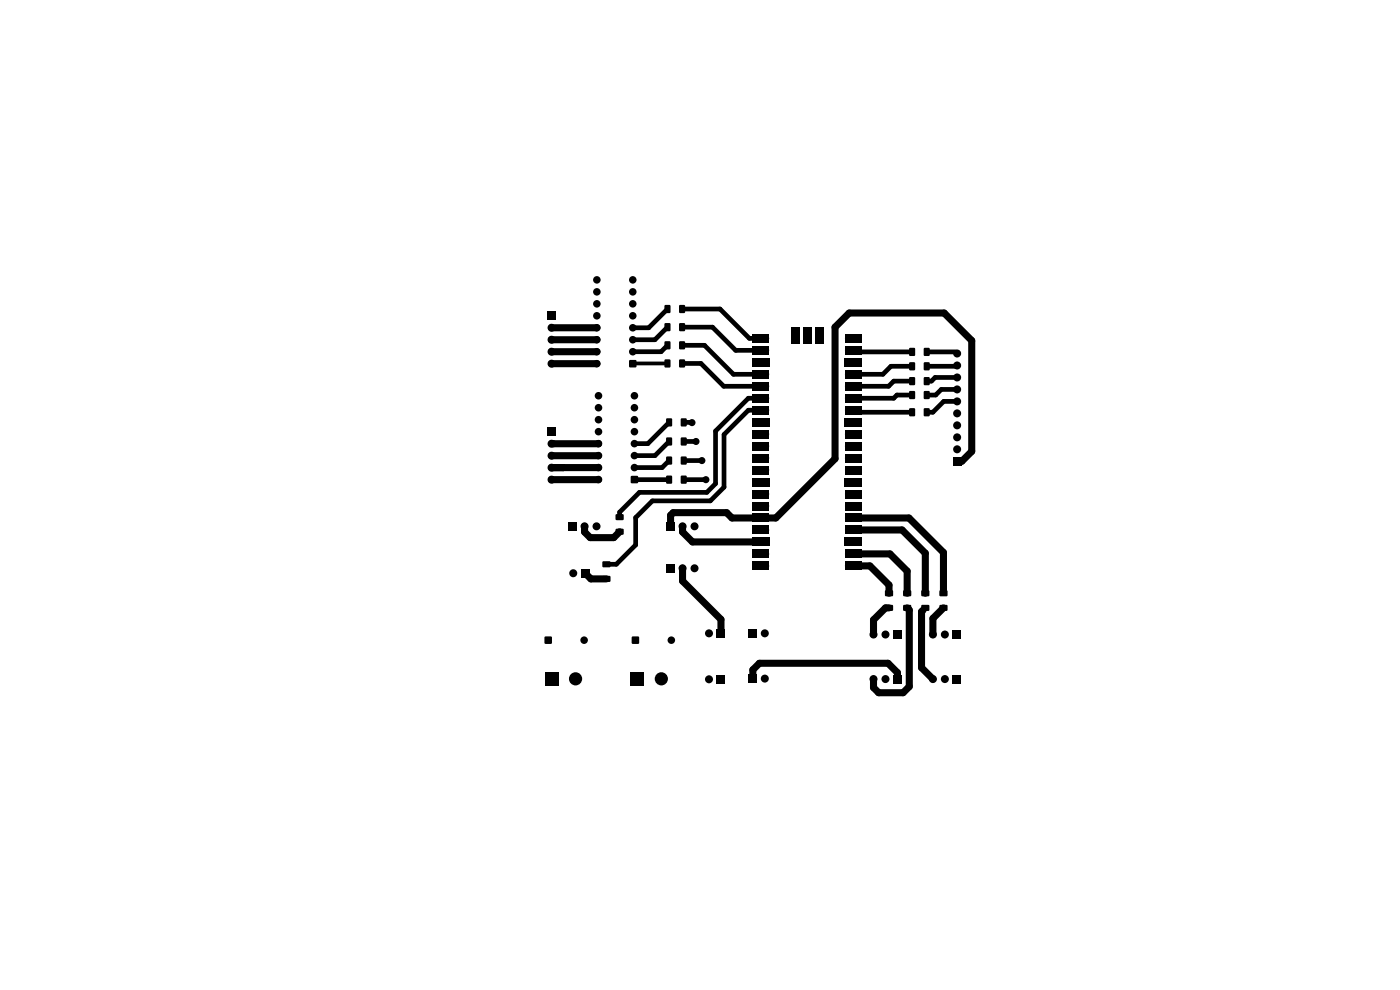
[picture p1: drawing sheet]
<svg xmlns="http://www.w3.org/2000/svg" width="297mm" height="210mm" viewBox="0 0 297 210" stroke-linecap="round" stroke-linejoin="round" font-family="sans-serif">
<g fill="#000">
<path d="M116.2 66.1h1.7v1.7h-1.7zM133.5 76.4h1.5v1.5h-1.5zM141 64.7h1.2v1.7h-1.2zM141 76.3h1.2v1.6h-1.2zM141 72.4h1.2v1.7h-1.2zM141 68.6h1.2v1.6h-1.2zM144.1 64.7h1.2v1.7h-1.2zM144.1 76.3h1.2v1.6h-1.2zM144.1 72.4h1.2v1.7h-1.2zM144.1 68.6h1.2v1.6h-1.2zM159.7 70.9h3.5v1.7h-3.5zM159.7 73.5h3.5v1.7h-3.5z"/>
<path d="M161.5 76h1.7v1.7h-1.7zM159.7 76h3.5v1.7h-3.5zM159.7 78.6h3.5v1.7h-3.5zM167.8 69.4h1.7v3.5h-1.7zM170.4 69.4h1.7v3.5h-1.7zM170.4 71.2h1.7v1.7h-1.7zM172.9 69.4h1.7v3.5h-1.7zM179.2 76h1.7v1.7h-1.7zM179.2 78.6h3.6v1.7h-3.6zM179.2 76h3.6v1.7h-3.6zM179.2 73.5h3.6v1.7h-3.6zM179.2 70.9h3.6v1.7h-3.6z"/>
<path d="M192.9 76.9h1.2v1.6h-1.2zM192.9 73.8h1.2v1.7h-1.2zM196 76.9h1.2v1.6h-1.2zM196 73.8h1.2v1.7h-1.2zM116.2 90.7h1.7v1.7h-1.7zM141.4 96.9h1.1v1.6h-1.1zM141.4 92.8h1.1v1.7h-1.1zM141.4 88.8h1.1v1.6h-1.1zM144.5 96.9h1.1v1.6h-1.1zM144.5 92.8h1.1v1.7h-1.1zM144.5 88.8h1.1v1.6h-1.1zM159.7 81.1h3.5v1.7h-3.5z"/>
<path d="M159.7 83.6h3.5v1.7h-3.5zM159.7 86.2h3.5v1.7h-3.5zM161.5 88.7h1.7v1.7h-1.7zM159.7 88.7h3.5v1.7h-3.5zM159.7 91.3h3.5v1.7h-3.5zM159.7 93.8h3.5v1.7h-3.5zM159.7 96.3h3.5v1.7h-3.5zM159.7 98.9h3.5v1.7h-3.5zM179.2 88.7h1.7v1.7h-1.7zM179.2 98.9h3.6v1.7h-3.6zM179.2 96.3h3.6v1.7h-3.6zM179.2 93.8h3.6v1.7h-3.6z"/>
<path d="M179.2 91.3h3.6v1.7h-3.6zM179.2 88.7h3.6v1.7h-3.6zM179.2 86.2h3.6v1.7h-3.6zM179.2 83.6h3.6v1.7h-3.6zM179.2 81.1h3.6v1.7h-3.6zM192.9 80h1.2v1.7h-1.2zM192.9 83h1.2v1.6h-1.2zM192.9 86.6h1.2v1.7h-1.2zM196 80h1.2v1.7h-1.2zM196 83h1.2v1.6h-1.2zM196 86.6h1.2v1.7h-1.2zM202.2 97h1.7v1.7h-1.7z"/>
<path d="M120.6 110.8h1.7v1.7h-1.7zM130.6 112.2h1.7v1.2h-1.7zM130.6 109.1h1.7v1.2h-1.7zM133.9 101h1.4v1.5h-1.4zM141.4 100.9h1.1v1.7h-1.1zM141.4 110.8h1.7v1.7h-1.7zM144.5 100.9h1.1v1.7h-1.1zM161.5 101.4h1.7v1.7h-1.7zM159.7 101.4h3.5v1.7h-3.5zM159.7 104h3.5v1.7h-3.5zM159.7 106.5h3.5v1.7h-3.5zM159.7 109h3.5v1.7h-3.5z"/>
<path d="M159.7 111.6h3.5v1.7h-3.5zM161.5 114.1h1.7v1.7h-1.7zM159.7 114.1h3.5v1.7h-3.5zM159.7 116.7h3.5v1.7h-3.5zM159.7 119.2h3.5v1.7h-3.5zM179.2 114.1h1.7v1.7h-1.7zM179.2 101.4h1.7v1.7h-1.7zM179.2 119.2h3.6v1.7h-3.6zM179.2 116.7h3.6v1.7h-3.6zM179.2 114.1h3.6v1.7h-3.6zM179.2 111.6h3.6v1.7h-3.6zM179.2 109h3.6v1.7h-3.6z"/>
<path d="M179.2 106.5h3.6v1.7h-3.6zM179.2 104h3.6v1.7h-3.6zM179.2 101.4h3.6v1.7h-3.6zM115.6 135.1h1.4v1.4h-1.4zM123.3 120.8h1.7v1.7h-1.7zM127.8 122.2h1.7v1.2h-1.7zM127.8 119.1h1.7v1.2h-1.7zM134.1 135.1h1.4v1.4h-1.4zM141.4 119.7h1.7v1.7h-1.7zM152.1 133.5h1.7v1.7h-1.7zM158.9 133.5h1.7v1.7h-1.7zM187.8 128.4h1.6v1.1h-1.6z"/>
<path d="M187.8 125.3h1.6v1.1h-1.6zM189.5 133.8h1.7v1.7h-1.7zM191.6 128.4h1.7v1.1h-1.7zM191.6 125.3h1.7v1.1h-1.7zM195.5 128.4h1.6v1.1h-1.6zM195.5 125.3h1.6v1.1h-1.6zM199.3 128.4h1.7v1.1h-1.7zM199.3 125.3h1.7v1.1h-1.7zM202.1 133.8h1.7v1.7h-1.7zM115.6 142.6h2.8v2.8h-2.8zM133.8 142.6h2.8v2.8h-2.8zM152.1 143.3h1.7v1.7h-1.7z"/>
<path d="M158.9 143.1h1.7v1.7h-1.7zM189.5 143.2h1.7v1.7h-1.7zM202.1 143.2h1.7v1.7h-1.7z"/>
<circle cx="126.6" cy="59.4" r=".8"/>
<circle cx="134.2" cy="59.4" r=".8"/>
<circle cx="117" cy="77.1" r=".85"/>
<circle cx="117" cy="72.1" r=".85"/>
<circle cx="117" cy="69.5" r=".85"/>
<circle cx="117" cy="74.6" r=".85"/>
<circle cx="126.6" cy="74.6" r=".8"/>
<circle cx="126.6" cy="77.1" r=".8"/>
<circle cx="126.6" cy="61.9" r=".8"/>
<circle cx="126.6" cy="69.5" r=".8"/>
<circle cx="126.6" cy="64.4" r=".8"/>
<circle cx="126.6" cy="67" r=".8"/>
<circle cx="126.6" cy="72.1" r=".8"/>
<circle cx="134.2" cy="69.5" r=".8"/>
<circle cx="134.2" cy="67" r=".8"/>
<circle cx="134.2" cy="64.4" r=".8"/>
<circle cx="134.2" cy="72.1" r=".8"/>
<circle cx="134.2" cy="74.6" r=".8"/>
<circle cx="134.2" cy="61.9" r=".8"/>
<circle cx="162.3" cy="79.4" r=".85"/>
<circle cx="162.3" cy="74.3" r=".85"/>
<circle cx="162.3" cy="71.8" r=".85"/>
<circle cx="168.7" cy="72" r=".85"/>
<circle cx="173.8" cy="72" r=".85"/>
<circle cx="180.1" cy="71.8" r=".85"/>
<circle cx="180.1" cy="74.3" r=".85"/>
<circle cx="180.1" cy="79.4" r=".85"/>
<circle cx="203" cy="77.5" r=".85"/>
<circle cx="203" cy="75" r=".85"/>
<circle cx="117" cy="94.1" r=".85"/>
<circle cx="117" cy="99.2" r=".85"/>
<circle cx="117" cy="96.7" r=".85"/>
<circle cx="127" cy="86.5" r=".8"/>
<circle cx="127" cy="91.6" r=".8"/>
<circle cx="127" cy="89" r=".8"/>
<circle cx="127" cy="94.1" r=".8"/>
<circle cx="127" cy="83.9" r=".8"/>
<circle cx="127" cy="99.2" r=".8"/>
<circle cx="127" cy="96.6" r=".8"/>
<circle cx="134.6" cy="96.6" r=".8"/>
<circle cx="134.6" cy="89" r=".8"/>
<circle cx="134.6" cy="94.1" r=".8"/>
<circle cx="134.6" cy="91.6" r=".8"/>
<circle cx="134.6" cy="83.9" r=".8"/>
<circle cx="134.6" cy="99.2" r=".8"/>
<circle cx="134.6" cy="86.5" r=".8"/>
<circle cx="146.8" cy="89.6" r=".75"/>
<circle cx="147.6" cy="93.6" r=".75"/>
<circle cx="148.9" cy="97.7" r=".75"/>
<circle cx="162.3" cy="84.5" r=".85"/>
<circle cx="162.3" cy="92.1" r=".85"/>
<circle cx="162.3" cy="81.9" r=".85"/>
<circle cx="162.3" cy="87" r=".85"/>
<circle cx="162.3" cy="94.6" r=".85"/>
<circle cx="162.3" cy="97.2" r=".85"/>
<circle cx="162.3" cy="99.7" r=".85"/>
<circle cx="180.1" cy="97.2" r=".85"/>
<circle cx="180.1" cy="87" r=".85"/>
<circle cx="180.1" cy="92.1" r=".85"/>
<circle cx="180.1" cy="84.5" r=".85"/>
<circle cx="180.1" cy="81.9" r=".85"/>
<circle cx="180.1" cy="99.7" r=".85"/>
<circle cx="180.1" cy="94.6" r=".85"/>
<circle cx="203" cy="82.6" r=".85"/>
<circle cx="203" cy="90.2" r=".85"/>
<circle cx="203" cy="80.1" r=".85"/>
<circle cx="203" cy="92.8" r=".85"/>
<circle cx="203" cy="87.7" r=".85"/>
<circle cx="203" cy="85.1" r=".85"/>
<circle cx="203" cy="95.3" r=".85"/>
<circle cx="117" cy="101.7" r=".85"/>
<circle cx="124" cy="111.6" r=".85"/>
<circle cx="126.5" cy="111.6" r=".85"/>
<circle cx="127" cy="101.7" r=".8"/>
<circle cx="144.8" cy="111.6" r=".85"/>
<circle cx="147.3" cy="111.6" r=".85"/>
<circle cx="149.7" cy="101.7" r=".75"/>
<circle cx="162.3" cy="109.9" r=".85"/>
<circle cx="162.3" cy="104.8" r=".85"/>
<circle cx="162.3" cy="112.4" r=".85"/>
<circle cx="162.3" cy="107.3" r=".85"/>
<circle cx="162.3" cy="117.5" r=".85"/>
<circle cx="180.1" cy="117.5" r=".85"/>
<circle cx="180.1" cy="107.3" r=".85"/>
<circle cx="180.1" cy="104.8" r=".85"/>
<circle cx="180.1" cy="112.4" r=".85"/>
<circle cx="180.1" cy="109.9" r=".85"/>
<circle cx="121.6" cy="121.6" r=".85"/>
<circle cx="123.9" cy="135.8" r=".8"/>
<circle cx="142.4" cy="135.8" r=".8"/>
<circle cx="144.8" cy="120.5" r=".85"/>
<circle cx="147.3" cy="120.5" r=".85"/>
<circle cx="150.4" cy="134.3" r=".85"/>
<circle cx="162.2" cy="134.3" r=".85"/>
<circle cx="162.3" cy="120" r=".85"/>
<circle cx="180.1" cy="120" r=".85"/>
<circle cx="185.3" cy="134.6" r=".85"/>
<circle cx="187.8" cy="134.6" r=".85"/>
<circle cx="197.9" cy="134.6" r=".85"/>
<circle cx="200.4" cy="134.6" r=".85"/>
<circle cx="122.1" cy="144" r="1.4"/>
<circle cx="140.3" cy="144" r="1.4"/>
<circle cx="150.4" cy="144.1" r=".85"/>
<circle cx="162.2" cy="143.9" r=".85"/>
<circle cx="185.3" cy="144" r=".85"/>
<circle cx="187.8" cy="144" r=".85"/>
<circle cx="197.9" cy="144" r=".85"/>
<circle cx="200.4" cy="144" r=".85"/>
</g>
<g fill="none" stroke="#000" stroke-width="1.5">
<path d="M117 69.5h9.6M117 72.1h9.6M117 74.6h9.6M117 77.2h9.6M117 96.7h10M117.4 94.1h9.6M117.4 99.2h9.6M119.5 99.2h-2.5M203 97.9h1.1l2-2.1v-23.5l-5.8-5.9h-20.2l-3 3v27.9l-12.5 12.6h-9.3l-1.2-1.1h-11.3l-.5 .5v2.4M117 101.8h10M124 111.7v1.2l1.2 1.2h5l1.2-1.3M144.8 111.7v1.2l2.1 2.1h15.4"/>
<path d="M180.1 117.5h8.7l3.7 3.7v4.7M180.1 109.9h12.7l7.3 7.3v8.2M180.1 112.4h11.3l4.9 5v8.5M124.1 121.6l1.2 1.2h3.3M144.8 120.6v2.7l8.1 8.1v3M180.1 120h4.4l4.1 4.1v1.8M188.6 129h-.7l-2.6 2.5v3.1M192.5 129l.4 .4v16.2l-1.3 1.4h-5.2l-1.1-1.1v-1.8M195.9 129.4l-.4 .4v11.8l2.4 2.5M200.1 129l-2.2 2.2v3.4M159.7 144v-1.9l1.4-1.4h27.3l2 2v1.4"/>
</g>
<g fill="none" stroke="#000" stroke-width="1">
<path d="M141.6 65.6l-4 3.9h-3.4M141.6 73.3l-1.4 1.3h-6M141.6 69.4l-2.7 2.7h-4.7M144.7 65.6h8.1l6.2 6.2h1.9M144.7 77.1h4l4.8 4.8h8.8M144.7 73.3h4.7l6.2 6.1h6.7M144.7 69.4h6.4l5 4.9h6.2M181.2 74.7h12.3M193.5 77.7h-4.5l-1.7 1.7h-7.2M196.6 77.7h6.3M196.6 74.7h6.1M142 97.7l-1.5 1.5h-5.9"/>
<path d="M142 93.7l-3.1 3h-4.3M142 89.6l-4.6 4.5h-2.8M145.1 97.7h3.8M145.1 93.7h2.5M145.1 89.6l1.7 .1M162.3 87h-3.5l-5.2 5.2v11.1l-2.9 3h-12.3l-3.6 3.5v5.8l-4 4.1h-2.2M162.3 84.5h-3.5l-7 6.9v11.2l-1.9 1.9h-14.3l-4.2 4.2v1M180.5 87.5h13M193.5 80.9h-3.9l-1.1 1h-8.4M193.5 83.8h-3.2l-.7 .7h-9.5M203 80.1h-4.6l-.8 .8h-1M203 82.6h-3.3l-1.2 1.2h-1.9"/>
<path d="M203 85.2h-2.8l-2.3 2.3h-1.3M134.6 101.8h7.4M145.1 101.8h4.6"/>
</g>
<path d="M141.6 77.1l-7.4 .1M160.9 71.8h1.4M180.1 74.3h.8l.3 .4M202.7 74.7l.3 .3M203 77.5l-.1 .2M117.4 94.1h.1M117.4 99.2h.1M127 96.7h.1M180.1 87l.4 .5M127 101.7v.1M134.6 101.7v.1M196.3 129l-.4 .4" fill="none" stroke="#000" stroke-width=".8"/>
</svg>
